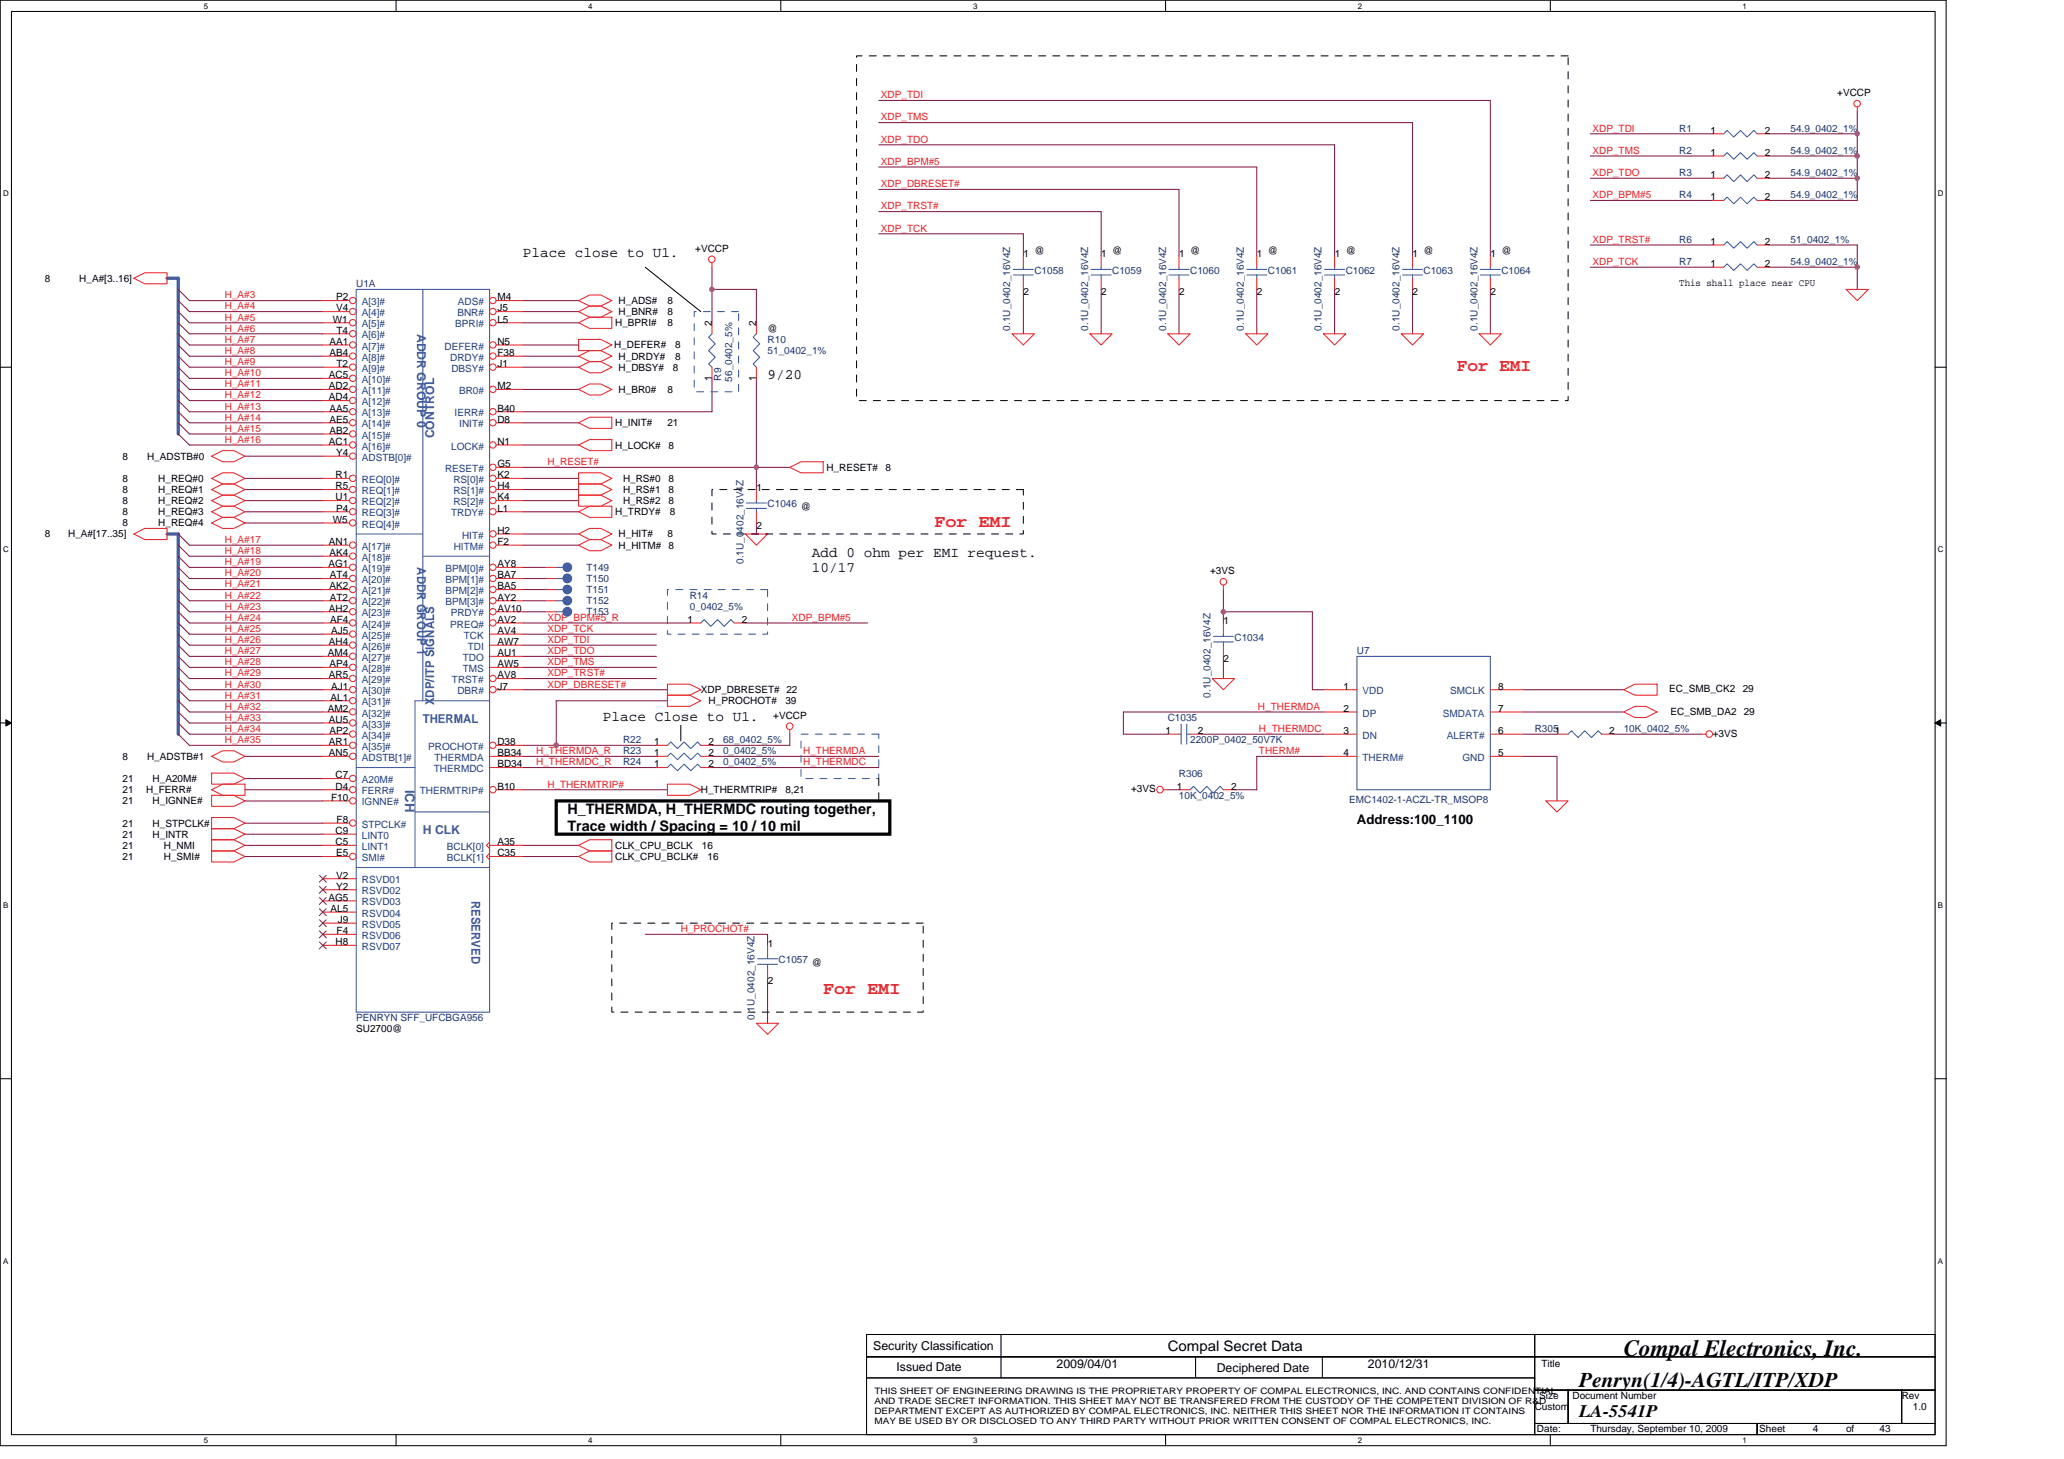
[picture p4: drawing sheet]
<svg xmlns="http://www.w3.org/2000/svg" width="297mm" height="210mm" viewBox="0 0 297 210" stroke-linecap="round" stroke-linejoin="round" font-family="sans-serif">
<defs><g id="words">
<text font-size="3.3" fill="#010202" x="233.7" y="195.1">Compal Electronics, Inc.</text>
<text font-size="3" fill="#010202" x="227.3" y="199.6">Penryn(1/4)-AGTL/ITP/XDP</text>
<g font-size="2.5" fill="#ed2024">
<text x="209.7" y="53.4">For EMI</text>
<text x="134.5" y="75.8">For EMI</text>
<text x="118.5" y="143">For EMI</text>
</g>
<text font-size="2.5" fill="#010202" x="227.3" y="204">LA-5541P</text>
<g font-size="2.1" fill="#010202">
<text x="75.3" y="36.9">Place close to U1.</text>
<text x="110.5" y="54.5">9/20</text>
<text x="116.9" y="80.1">Add 0 ohm per EMI request.</text>
<text x="116.9" y="82.4">10/17</text>
<text x="86.8" y="103.8">Place Close to U1.</text>
<text x="81.7" y="117.2">H_THERMDA, H_THERMDC routing together,</text>
<text x="81.7" y="119.7">Trace width / Spacing = 10 / 10 mil</text>
<text x="168.1" y="194.4">Compal Secret Data</text>
</g>
<text font-size="1.9" fill="#3953a4" x="58.3" y="113.7" transform="rotate(90 58.3 113.7)">ICH</text>
<text font-size="1.9" fill="#010202" x="195.3" y="118.6">Address:100_1100</text>
<g font-size="1.8" fill="#3953a4">
<text x="60" y="48" transform="rotate(90 60 48)">ADDR GROUP 0</text>
<text x="62.5" y="63.1" transform="rotate(-90 62.5 63.1)">CONTROL</text>
<text x="60" y="81.7" transform="rotate(90 60 81.7)">ADDR GROUP 1</text>
<text x="62.5" y="101.5" transform="rotate(-90 62.5 101.5)">XDP/ITP SIGNALS</text>
<text x="60.9" y="104.1">THERMAL</text>
<text x="60.9" y="120.1">H CLK</text>
<text x="67.9" y="129.7" transform="rotate(90 67.9 129.7)">RESERVED</text>
</g>
<g font-size="1.8" fill="#010202">
<text x="125.7" y="194.3">Security Classification</text>
<text x="129" y="197.3">Issued Date</text>
<text x="152.1" y="196.8">2009/04/01</text>
<text x="175.1" y="197.5">Deciphered Date</text>
<text x="196.9" y="196.8">2010/12/31</text>
</g>
<g font-size="1.4" fill="#ed2024">
<text x="126.8" y="14.1">XDP_TDI</text>
<text x="126.8" y="17.3">XDP_TMS</text>
<text x="126.8" y="20.5">XDP_TDO</text>
<text x="126.8" y="23.7">XDP_BPM#5</text>
<text x="229.2" y="18.9">XDP_TDI</text>
<text x="229.2" y="22.1">XDP_TMS</text>
<text x="126.8" y="26.9">XDP_DBRESET#</text>
<text x="229.2" y="25.3">XDP_TDO</text>
<text x="229.2" y="28.5">XDP_BPM#5</text>
<text x="126.8" y="30.1">XDP_TRST#</text>
<text x="126.8" y="33.3">XDP_TCK</text>
<text x="229.2" y="34.9">XDP_TRST#</text>
<text x="229.2" y="38.1">XDP_TCK</text>
<text x="32.4" y="42.9">H_A#3</text>
<text x="32.4" y="47.7">H_A#6</text>
<text x="32.4" y="46.1">H_A#5</text>
<text x="32.4" y="44.5">H_A#4</text>
<text x="32.4" y="49.3">H_A#7</text>
<text x="32.4" y="52.5">H_A#9</text>
<text x="32.4" y="50.9">H_A#8</text>
<text x="32.4" y="54.1">H_A#10</text>
<text x="32.4" y="58.9">H_A#13</text>
<text x="32.4" y="55.7">H_A#11</text>
<text x="32.4" y="57.3">H_A#12</text>
<text x="32.4" y="63.7">H_A#16</text>
<text x="32.4" y="62.1">H_A#15</text>
<text x="32.4" y="60.5">H_A#14</text>
<text x="78.8" y="66.9">H_RESET#</text>
<text x="32.4" y="79.7">H_A#18</text>
<text x="32.4" y="78.1">H_A#17</text>
<text x="32.4" y="82.9">H_A#20</text>
<text x="32.4" y="81.3">H_A#19</text>
<text x="32.4" y="84.5">H_A#21</text>
<text x="32.4" y="87.7">H_A#23</text>
<text x="32.4" y="89.3">H_A#24</text>
<text x="32.4" y="86.1">H_A#22</text>
<text x="78.8" y="89.3">XDP_BPM#5_R</text>
<text x="114" y="89.3">XDP_BPM#5</text>
<text x="32.4" y="94.1">H_A#27</text>
<text x="32.4" y="92.5">H_A#26</text>
<text x="32.4" y="90.9">H_A#25</text>
<text x="32.4" y="95.7">H_A#28</text>
<text x="78.8" y="90.9">XDP_TCK</text>
<text x="78.8" y="95.7">XDP_TMS</text>
<text x="78.8" y="94.1">XDP_TDO</text>
<text x="78.8" y="92.5">XDP_TDI</text>
<text x="32.4" y="99">H_A#30</text>
<text x="32.4" y="97.3">H_A#29</text>
<text x="32.4" y="100.5">H_A#31</text>
<text x="78.8" y="97.3">XDP_TRST#</text>
<text x="78.8" y="99">XDP_DBRESET#</text>
<text x="32.4" y="102.1">H_A#32</text>
<text x="32.4" y="105.3">H_A#34</text>
<text x="32.4" y="107">H_A#35</text>
<text x="32.4" y="103.7">H_A#33</text>
<text x="181" y="102.1">H_THERMDA</text>
<text x="181.2" y="105.3">H_THERMDC</text>
<text x="77.2" y="110.1">H_THERMDC_R</text>
<text x="77.2" y="108.5">H_THERMDA_R</text>
<text x="78.8" y="113.3">H_THERMTRIP#</text>
<text x="115.6" y="110.1">H_THERMDC</text>
<text x="115.6" y="108.5">H_THERMDA</text>
<text x="181.2" y="108.5">THERM#</text>
<text x="98" y="134.2">H_PROCHOT#</text>
</g>
<g font-size="1.4" fill="#010202">
<text x="264.4" y="13.8">+VCCP</text>
<text x="246.1" y="19.2">1</text>
<text x="246.1" y="22.4">1</text>
<text x="254" y="19.2">2</text>
<text x="254" y="22.4">2</text>
<text x="246.1" y="28.8">1</text>
<text x="246.1" y="25.6">1</text>
<text x="254" y="28.8">2</text>
<text x="254" y="25.6">2</text>
<text x="246.1" y="35.2">1</text>
<text x="254" y="35.2">2</text>
<text x="6.5" y="40.6">8</text>
<text x="11.4" y="40.6">H_A#[3..16]</text>
<text x="100.1" y="36.2">+VCCP</text>
<text x="147.3" y="37">1</text>
<text x="148.9" y="36.6">@</text>
<text x="158.5" y="37">1</text>
<text x="160.1" y="36.6">@</text>
<text x="169.7" y="37">1</text>
<text x="171.3" y="36.6">@</text>
<text x="180.9" y="37">1</text>
<text x="182.5" y="36.6">@</text>
<text x="192.1" y="37">1</text>
<text x="193.7" y="36.6">@</text>
<text x="203.3" y="37">1</text>
<text x="204.9" y="36.6">@</text>
<text x="214.5" y="37">1</text>
<text x="216.1" y="36.6">@</text>
<text x="241.7" y="41.2">This shall place near CPU</text>
<text x="246.1" y="38.4">1</text>
<text x="254" y="38.4">2</text>
<text x="47.9" y="46.4">W1</text>
<text x="48.4" y="43.2">P2</text>
<text x="48.4" y="44.8">V4</text>
<text x="71.6" y="43.2">M4</text>
<text x="71.6" y="46.4">L5</text>
<text x="71.6" y="44.8">J5</text>
<text x="88.5" y="46.9">H_BPRI#</text>
<text x="89" y="43.7">H_ADS#</text>
<text x="89" y="45.3">H_BNR#</text>
<text x="96" y="45.3">8</text>
<text x="96" y="43.7">8</text>
<text x="96.1" y="46.9">8</text>
<text x="102.4" y="46.9" transform="rotate(-90 102.4 46.9)">2</text>
<text x="108.8" y="46.9" transform="rotate(-90 108.8 46.9)">2</text>
<text x="110.5" y="47.7">@</text>
<text x="147.3" y="42.5">2</text>
<text x="158.5" y="42.5">2</text>
<text x="169.7" y="42.5">2</text>
<text x="180.9" y="42.5">2</text>
<text x="192.1" y="42.5">2</text>
<text x="203.3" y="42.5">2</text>
<text x="214.5" y="42.5">2</text>
<text x="47.4" y="49.6">AA1</text>
<text x="47.4" y="51.2">AB4</text>
<text x="48.4" y="48">T4</text>
<text x="48.4" y="52.8">T2</text>
<text x="71.6" y="51.2">F38</text>
<text x="71.6" y="49.6">N5</text>
<text x="71.6" y="52.8">J1</text>
<text x="88.4" y="50.1">H_DEFER#</text>
<text x="89" y="51.7">H_DRDY#</text>
<text x="89" y="53.3">H_DBSY#</text>
<text x="96.9" y="53.3">8</text>
<text x="97.2" y="51.7">8</text>
<text x="97.2" y="50.1">8</text>
<text x="47.3" y="54.4">AC5</text>
<text x="47.3" y="56">AD2</text>
<text x="47.3" y="57.6">AD4</text>
<text x="47.4" y="59.2">AA5</text>
<text x="71.6" y="59.2">B40</text>
<text x="71.6" y="56">M2</text>
<text x="89" y="56.6">H_BR0#</text>
<text x="96" y="56.6">8</text>
<text x="102.4" y="54.8" transform="rotate(-90 102.4 54.8)">1</text>
<text x="108.8" y="54.8" transform="rotate(-90 108.8 54.8)">1</text>
<text x="47.3" y="64">AC1</text>
<text x="47.4" y="60.8">AE5</text>
<text x="47.4" y="62.4">AB2</text>
<text x="48.4" y="65.6">Y4</text>
<text x="71.6" y="60.8">D8</text>
<text x="71.6" y="64">N1</text>
<text x="88.5" y="61.3">H_INIT#</text>
<text x="88.5" y="64.6">H_LOCK#</text>
<text x="96.1" y="61.3">21</text>
<text x="96.2" y="64.6">8</text>
<text x="17.6" y="69.3">8</text>
<text x="17.6" y="70.9">8</text>
<text x="17.6" y="66.1">8</text>
<text x="21.2" y="66.1">H_ADSTB#0</text>
<text x="22.8" y="69.3">H_REQ#0</text>
<text x="22.8" y="70.9">H_REQ#1</text>
<text x="48.3" y="68.8">R1</text>
<text x="48.3" y="70.4">R5</text>
<text x="71.6" y="67.2">G5</text>
<text x="71.6" y="68.8">K2</text>
<text x="71.6" y="70.4">H4</text>
<text x="89.7" y="69.3">H_RS#0</text>
<text x="89.7" y="70.9">H_RS#1</text>
<text x="96.2" y="69.3">8</text>
<text x="96.2" y="70.9">8</text>
<text x="108.9" y="70.6">1</text>
<text x="118.9" y="67.8">H_RESET#</text>
<text x="127.4" y="67.8">8</text>
<text x="6.5" y="77.3">8</text>
<text x="9.8" y="77.3">H_A#[17..35]</text>
<text x="17.6" y="72.6">8</text>
<text x="17.6" y="75.8">8</text>
<text x="17.6" y="74.1">8</text>
<text x="22.8" y="72.6">H_REQ#2</text>
<text x="22.8" y="75.8">H_REQ#4</text>
<text x="22.8" y="74.1">H_REQ#3</text>
<text x="47.9" y="75.2">W5</text>
<text x="48.3" y="72">U1</text>
<text x="48.4" y="73.6">P4</text>
<text x="71.6" y="72">K4</text>
<text x="71.6" y="76.8">H2</text>
<text x="71.6" y="73.6">L1</text>
<text x="88.5" y="74.1">H_TRDY#</text>
<text x="89" y="77.3">H_HIT#</text>
<text x="89.7" y="72.6">H_RS#2</text>
<text x="96.1" y="77.3">8</text>
<text x="96.2" y="72.6">8</text>
<text x="96.4" y="74.1">8</text>
<text x="108.9" y="76.1">2</text>
<text x="47.3" y="81.6">AG1</text>
<text x="47.3" y="78.4">AN1</text>
<text x="47.4" y="80">AK4</text>
<text x="47.5" y="83.2">AT4</text>
<text x="71.6" y="78.4">F2</text>
<text x="71.6" y="81.6">AY8</text>
<text x="71.6" y="83.2">BA7</text>
<text x="89" y="78.9">H_HITM#</text>
<text x="96.2" y="78.9">8</text>
<text x="174.2" y="82.6">+3VS</text>
<text x="47.3" y="88">AH2</text>
<text x="47.4" y="84.8">AK2</text>
<text x="47.5" y="86.4">AT2</text>
<text x="47.5" y="89.6">AF4</text>
<text x="71.6" y="89.6">AV2</text>
<text x="71.6" y="88">AV10</text>
<text x="71.6" y="84.8">BA5</text>
<text x="71.6" y="86.4">AY2</text>
<text x="98.9" y="89.6">1</text>
<text x="106.8" y="89.6">2</text>
<text x="176.1" y="89.8">1</text>
<text x="47.2" y="94.4">AM4</text>
<text x="47.3" y="92.8">AH4</text>
<text x="47.7" y="91.2">AJ5</text>
<text x="71.6" y="91.2">AV4</text>
<text x="71.6" y="92.8">AW7</text>
<text x="71.6" y="94.4">AU1</text>
<text x="176.1" y="95.3">2</text>
<text x="47.3" y="97.6">AR5</text>
<text x="47.4" y="96">AP4</text>
<text x="47.6" y="100.8">AL1</text>
<text x="47.7" y="99.2">AJ1</text>
<text x="71.6" y="97.6">AV8</text>
<text x="71.6" y="99.2">J7</text>
<text x="71.6" y="96">AW5</text>
<text x="100.9" y="99.8">XDP_DBRESET# 22</text>
<text x="102" y="101.3">H_PROCHOT#</text>
<text x="113" y="101.3">39</text>
<text x="193.4" y="99.2">1</text>
<text x="215.6" y="99.2">8</text>
<text x="240.2" y="99.6">EC_SMB_CK2</text>
<text x="250.8" y="99.6">29</text>
<text x="47.2" y="102.4">AM2</text>
<text x="47.3" y="104">AU5</text>
<text x="47.3" y="107.2">AR1</text>
<text x="47.4" y="105.6">AP2</text>
<text x="71.6" y="107.2">D38</text>
<text x="94.1" y="107.2">1</text>
<text x="102" y="107.2">2</text>
<text x="111.3" y="103.4">+VCCP</text>
<text x="167.7" y="105.6">1</text>
<text x="172.4" y="105.6">2</text>
<text x="193.4" y="105.6">3</text>
<text x="193.4" y="102.4">2</text>
<text x="215.6" y="102.4">7</text>
<text x="215.6" y="105.6">6</text>
<text x="231.6" y="105.6">2</text>
<text x="240.4" y="103">EC_SMB_DA2</text>
<text x="246.5" y="106">+3VS</text>
<text x="250.9" y="103">29</text>
<text x="17.6" y="109.3">8</text>
<text x="17.6" y="112.6">21</text>
<text x="21.2" y="109.3">H_ADSTB#1</text>
<text x="22" y="112.6">H_A20M#</text>
<text x="47.3" y="108.8">AN5</text>
<text x="48.3" y="112">C7</text>
<text x="48.3" y="113.6">D4</text>
<text x="71.6" y="110.4">BD34</text>
<text x="71.6" y="113.6">B10</text>
<text x="71.6" y="108.8">BB34</text>
<text x="94.1" y="108.8">1</text>
<text x="94.1" y="110.4">1</text>
<text x="102" y="108.8">2</text>
<text x="102" y="110.4">2</text>
<text x="169.4" y="113.6">1</text>
<text x="177.2" y="113.6">2</text>
<text x="193.4" y="108.8">4</text>
<text x="215.6" y="108.8">5</text>
<text x="17.6" y="114.1">21</text>
<text x="17.6" y="115.8">21</text>
<text x="17.6" y="119">21</text>
<text x="21" y="114.1">H_FERR#</text>
<text x="22" y="115.8">H_IGNNE#</text>
<text x="22" y="119">H_STPCLK#</text>
<text x="47.6" y="115.2">F10</text>
<text x="48.4" y="118.4">F8</text>
<text x="100.9" y="114.1">H_THERMTRIP#</text>
<text x="113" y="114.1">8,21</text>
<text x="162.8" y="114">+3VS</text>
<text x="17.6" y="122.1">21</text>
<text x="17.6" y="123.8">21</text>
<text x="17.6" y="120.6">21</text>
<text x="22" y="120.6">H_INTR</text>
<text x="23.6" y="122.1">H_NMI</text>
<text x="23.6" y="123.8">H_SMI#</text>
<text x="48.3" y="120">C9</text>
<text x="48.3" y="121.6">C5</text>
<text x="48.4" y="123.2">E5</text>
<text x="71.6" y="121.6">A35</text>
<text x="71.6" y="123.2">C35</text>
<text x="88.5" y="122.1">CLK_CPU_BCLK</text>
<text x="88.5" y="123.8">CLK_CPU_BCLK#</text>
<text x="101" y="122.1">16</text>
<text x="101.8" y="123.8">16</text>
<text x="47.3" y="129.6">AG5</text>
<text x="47.6" y="131.3">AL5</text>
<text x="48.4" y="126.4">V2</text>
<text x="48.4" y="128">Y2</text>
<text x="48.3" y="136">H8</text>
<text x="48.4" y="134.4">F4</text>
<text x="48.6" y="132.8">J9</text>
<text x="110.5" y="136.2">1</text>
<text x="110.5" y="141.7">2</text>
<text x="51.3" y="148.6">SU2700@</text>
<text x="221.8" y="196.7">Title</text>
<text x="220.9" y="203">Custom</text>
<text x="221.5" y="201.4">Size</text>
<text x="226.3" y="201.4">Document Number</text>
<text x="273.7" y="201.4">Rev</text>
<text x="275.3" y="203">1.0</text>
<text x="221.2" y="206.2">Date:</text>
<text x="228.9" y="206.2">Thursday, September 10, 2009</text>
<text x="253.2" y="206.2">Sheet</text>
<text x="260.9" y="206.2">4</text>
<text x="265.7" y="206.2">of</text>
<text x="270.5" y="206.2">43</text>
</g>
<g font-size="1.4" fill="#282973">
<text x="241.7" y="18.9">R1</text>
<text x="241.7" y="22.1">R2</text>
<text x="257.7" y="18.9">54.9_0402_1%</text>
<text x="257.7" y="22.1">54.9_0402_1%</text>
<text x="241.7" y="28.6">R4</text>
<text x="241.7" y="25.3">R3</text>
<text x="257.7" y="28.6">54.9_0402_1%</text>
<text x="257.7" y="25.3">54.9_0402_1%</text>
<text x="241.7" y="34.9">R6</text>
<text x="257.7" y="34.9">51_0402_1%</text>
<text x="51.3" y="41.3">U1A</text>
<text x="148.9" y="39.4">C1058</text>
<text x="160.1" y="39.4">C1059</text>
<text x="171.3" y="39.4">C1060</text>
<text x="182.5" y="39.4">C1061</text>
<text x="193.7" y="39.4">C1062</text>
<text x="204.9" y="39.4">C1063</text>
<text x="216.1" y="39.4">C1064</text>
<text x="241.7" y="38.1">R7</text>
<text x="257.7" y="38.1">54.9_0402_1%</text>
<text x="145.4" y="47.6" transform="rotate(-90 145.4 47.6)">0.1U_0402_16V4Z</text>
<text x="156.6" y="47.6" transform="rotate(-90 156.6 47.6)">0.1U_0402_16V4Z</text>
<text x="167.8" y="47.6" transform="rotate(-90 167.8 47.6)">0.1U_0402_16V4Z</text>
<text x="179" y="47.6" transform="rotate(-90 179 47.6)">0.1U_0402_16V4Z</text>
<text x="190.2" y="47.6" transform="rotate(-90 190.2 47.6)">0.1U_0402_16V4Z</text>
<text x="201.4" y="47.6" transform="rotate(-90 201.4 47.6)">0.1U_0402_16V4Z</text>
<text x="212.6" y="47.6" transform="rotate(-90 212.6 47.6)">0.1U_0402_16V4Z</text>
<text x="110.5" y="49.3">R10</text>
<text x="110.5" y="50.9">51_0402_1%</text>
<text x="103.8" y="54.8" transform="rotate(-90 103.8 54.8)">R9</text>
<text x="105.4" y="54.9" transform="rotate(-90 105.4 54.9)">56_0402_5%</text>
<text x="110.5" y="73">C1046 @</text>
<text x="84.4" y="82.1">T149</text>
<text x="84.4" y="83.8">T150</text>
<text x="107" y="81.2" transform="rotate(-90 107 81.2)">0.1U_0402_16V4Z</text>
<text x="84.4" y="85.3">T151</text>
<text x="84.4" y="88.6">T153</text>
<text x="84.4" y="86.9">T152</text>
<text x="99.3" y="86.1">R14</text>
<text x="99.3" y="87.8">0_0402_5%</text>
<text x="177.7" y="92.2">C1034</text>
<text x="195.3" y="94.1">U7</text>
<text x="174.2" y="100.4" transform="rotate(-90 174.2 100.4)">0.1U_0402_16V4Z</text>
<text x="89.7" y="107">R22</text>
<text x="104.1" y="107">68_0402_5%</text>
<text x="168.1" y="103.8">C1035</text>
<text x="171.3" y="107">2200P_0402_50V7K</text>
<text x="220.9" y="105.3">R3051</text>
<text x="233.7" y="105.3">10K_0402_5%</text>
<text x="89.7" y="108.6">R23</text>
<text x="89.7" y="110.1">R24</text>
<text x="104.1" y="108.6">0_0402_5%</text>
<text x="104.1" y="110.1">0_0402_5%</text>
<text x="169.7" y="111.8">R306</text>
<text x="169.7" y="115">10K_0402_5%</text>
<text x="194.2" y="115.6">EMC1402-1-ACZL-TR_MSOP8</text>
<text x="112.1" y="138.6">C1057 @</text>
<text x="51.3" y="147">PENRYN SFF_UFCBGA956</text>
<text x="108.6" y="146.8" transform="rotate(-90 108.6 146.8)">0.1U_0402_16V4Z</text>
</g>
<g font-size="1.4" fill="#1d437e">
<text x="52.1" y="43.9">A[3]#</text>
<text x="52.1" y="45.5">A[4]#</text>
<text x="52.1" y="47.1">A[5]#</text>
<text x="65.5" y="47.1">BPRI#</text>
<text x="65.8" y="45.5">BNR#</text>
<text x="65.9" y="43.9">ADS#</text>
<text x="52.1" y="48.7">A[6]#</text>
<text x="52.1" y="50.3">A[7]#</text>
<text x="52.1" y="51.9">A[8]#</text>
<text x="52.1" y="53.5">A[9]#</text>
<text x="64" y="50.3">DEFER#</text>
<text x="64.8" y="51.9">DRDY#</text>
<text x="65" y="53.5">DBSY#</text>
<text x="52.1" y="55.1">A[10]#</text>
<text x="52.1" y="56.7">A[11]#</text>
<text x="52.1" y="58.3">A[12]#</text>
<text x="52.1" y="59.9">A[13]#</text>
<text x="65.4" y="59.9">IERR#</text>
<text x="66.1" y="56.7">BR0#</text>
<text x="52.1" y="61.5">A[14]#</text>
<text x="52.1" y="63.1">A[15]#</text>
<text x="52.1" y="64.7">A[16]#</text>
<text x="64.9" y="64.7">LOCK#</text>
<text x="66.1" y="61.5">INIT#</text>
<text x="52.1" y="66.3">ADSTB[0]#</text>
<text x="52.1" y="69.5">REQ[0]#</text>
<text x="52.1" y="71.1">REQ[1]#</text>
<text x="64" y="67.9">RESET#</text>
<text x="65.3" y="69.5">RS[0]#</text>
<text x="65.3" y="71.1">RS[1]#</text>
<text x="52.1" y="72.7">REQ[2]#</text>
<text x="52.1" y="74.3">REQ[3]#</text>
<text x="52.1" y="75.9">REQ[4]#</text>
<text x="64.9" y="74.3">TRDY#</text>
<text x="65.3" y="72.7">RS[2]#</text>
<text x="66.5" y="77.5">HIT#</text>
<text x="52.1" y="79.1">A[17]#</text>
<text x="52.1" y="80.7">A[18]#</text>
<text x="52.1" y="82.3">A[19]#</text>
<text x="52.1" y="83.9">A[20]#</text>
<text x="64.1" y="82.3">BPM[0]#</text>
<text x="64.1" y="83.9">BPM[1]#</text>
<text x="65.3" y="79.1">HITM#</text>
<text x="52.1" y="85.5">A[21]#</text>
<text x="52.1" y="87.1">A[22]#</text>
<text x="52.1" y="88.7">A[23]#</text>
<text x="64.1" y="85.5">BPM[2]#</text>
<text x="64.1" y="87.1">BPM[3]#</text>
<text x="64.9" y="88.7">PRDY#</text>
<text x="52.1" y="90.3">A[24]#</text>
<text x="52.1" y="91.9">A[25]#</text>
<text x="52.1" y="93.5">A[26]#</text>
<text x="52.1" y="95.1">A[27]#</text>
<text x="64.8" y="90.3">PREQ#</text>
<text x="66.6" y="95.1">TDO</text>
<text x="66.8" y="91.9">TCK</text>
<text x="67.3" y="93.5">TDI</text>
<text x="52.1" y="96.7">A[28]#</text>
<text x="52.1" y="98.3">A[29]#</text>
<text x="52.1" y="99.9">A[30]#</text>
<text x="52.1" y="101.5">A[31]#</text>
<text x="65" y="98.3">TRST#</text>
<text x="65.8" y="99.9">DBR#</text>
<text x="66.6" y="96.7">TMS</text>
<text x="196.1" y="99.9">VDD</text>
<text x="208.7" y="99.9">SMCLK</text>
<text x="52.1" y="103.1">A[32]#</text>
<text x="52.1" y="104.7">A[33]#</text>
<text x="52.1" y="106.3">A[34]#</text>
<text x="52.1" y="107.9">A[35]#</text>
<text x="61.6" y="107.9">PROCHOT#</text>
<text x="196.1" y="106.3">DN</text>
<text x="196.1" y="103.1">DP</text>
<text x="207.7" y="103.1">SMDATA</text>
<text x="208.2" y="106.3">ALERT#</text>
<text x="52.1" y="112.7">A20M#</text>
<text x="52.1" y="109.5">ADSTB[1]#</text>
<text x="62.4" y="111.1">THERMDC</text>
<text x="62.5" y="109.5">THERMDA</text>
<text x="196.1" y="109.5">THERM#</text>
<text x="210.5" y="109.5">GND</text>
<text x="52.1" y="114.3">FERR#</text>
<text x="52.1" y="115.9">IGNNE#</text>
<text x="52.1" y="119.1">STPCLK#</text>
<text x="60.4" y="114.3">THERMTRIP#</text>
<text x="52.1" y="120.7">LINT0</text>
<text x="52.1" y="122.3">LINT1</text>
<text x="52.1" y="123.9">SMI#</text>
<text x="64.3" y="122.3">BCLK[0]</text>
<text x="64.3" y="123.9">BCLK[1]</text>
<text x="52.1" y="127.1">RSVD01</text>
<text x="52.1" y="128.7">RSVD02</text>
<text x="52.1" y="130.3">RSVD03</text>
<text x="52.1" y="131.9">RSVD04</text>
<text x="52.1" y="133.5">RSVD05</text>
<text x="52.1" y="135.1">RSVD06</text>
<text x="52.1" y="136.7">RSVD07</text>
</g>
<g font-size="1.3" fill="#010202">
<text x="125.8" y="200.6">THIS SHEET OF ENGINEERING DRAWING IS THE PROPRIETARY PROPERTY OF COMPAL ELECTRONICS, INC. AND CONTAINS CONFIDENTIAL</text>
<text x="125.8" y="202">AND TRADE SECRET INFORMATION. THIS SHEET MAY NOT BE TRANSFERED FROM THE CUSTODY OF THE COMPETENT DIVISION OF R&amp;D</text>
<text x="125.8" y="203.5">DEPARTMENT EXCEPT AS AUTHORIZED BY COMPAL ELECTRONICS, INC. NEITHER THIS SHEET NOR THE INFORMATION IT CONTAINS</text>
<text x="125.8" y="205">MAY BE USED BY OR DISCLOSED TO ANY THIRD PARTY WITHOUT PRIOR WRITTEN CONSENT OF COMPAL ELECTRONICS, INC.</text>
</g>
<g font-size="1.1" fill="#010202">
<text x="29.3" y="1.2">5</text>
<text x="84.7" y="1.2">4</text>
<text x="140" y="1.2">3</text>
<text x="195.4" y="1.2">2</text>
<text x="250.8" y="1.2">1</text>
<text x=".4" y="28.3">D</text>
<text x="278.9" y="28.3">D</text>
<text x=".4" y="79.5">C</text>
<text x="278.9" y="79.5">C</text>
<text x=".4" y="130.7">B</text>
<text x="278.9" y="130.7">B</text>
<text x=".4" y="181.9">A</text>
<text x="278.9" y="181.9">A</text>
<text x="29.3" y="207.7">5</text>
<text x="84.7" y="207.7">4</text>
<text x="140" y="207.7">3</text>
<text x="195.4" y="207.7">2</text>
<text x="250.8" y="207.7">1</text>
</g>
</g></defs>
<path d="M0 0h280.1v208.1h-280.1zM1.6 1.6h276.9v204.9h-276.9z" fill="none" stroke="#010202" stroke-width=".15"/>
<g fill="#fff">
<path d="M29.3 .2h.6v1.3h-.6z"/>
<path d="M29.3 206.6h.6v1.3h-.6z"/>
</g>
<path d="M57 0v1.6M57 206.5v1.6" fill="none" stroke="#010202" stroke-width=".15"/>
<g fill="#fff">
<path d="M84.7 .2h.6v1.3h-.6z"/>
<path d="M84.7 206.6h.6v1.3h-.6z"/>
</g>
<path d="M112.4 0v1.6M112.4 206.5v1.6" fill="none" stroke="#010202" stroke-width=".15"/>
<g fill="#fff">
<path d="M140 .2h.6v1.3h-.6z"/>
<path d="M140 206.6h.6v1.3h-.6z"/>
</g>
<path d="M167.7 0v1.6M167.7 206.5v1.6" fill="none" stroke="#010202" stroke-width=".15"/>
<g fill="#fff">
<path d="M195.4 .2h.6v1.3h-.6z"/>
<path d="M195.4 206.6h.6v1.3h-.6z"/>
</g>
<path d="M223.1 0v1.6M223.1 206.5v1.6" fill="none" stroke="#010202" stroke-width=".15"/>
<g fill="#fff">
<path d="M250.8 .2h.6v1.3h-.6z"/>
<path d="M250.8 206.6h.6v1.3h-.6z"/>
<path d="M.4 27.2h.8v1.3h-.8z"/>
<path d="M278.9 27.2h.8v1.3h-.8z"/>
<path d="M.4 78.4h.8v1.3h-.8z"/>
<path d="M278.9 78.4h.8v1.3h-.8z"/>
</g>
<path d="M0 52.8h1.6M278.5 52.8h1.6" fill="none" stroke="#010202" stroke-width=".15"/>
<g fill="#fff">
<path d="M.4 129.6h.8v1.3h-.8z"/>
<path d="M278.9 129.6h.7v1.3h-.7z"/>
</g>
<path d="M0 104.1h1.6M278.5 104.1h1.6" fill="none" stroke="#010202" stroke-width=".15"/>
<path d="M.8 103.6l.8 .5-.8 .4z" fill="#010202"/>
<path d="M.8 103.6l.8 .5-.8 .4z" fill="none" stroke="#010202" stroke-width=".14"/>
<path d="M278.5 104.1l.8-.5v.9z" fill="#010202"/>
<path d="M278.5 104.1l.8-.5v.9z" fill="none" stroke="#010202" stroke-width=".14"/>
<g fill="#fff">
<path d="M.4 180.8h.8v1.3h-.8z"/>
<path d="M278.9 180.8h.7v1.3h-.7z"/>
</g>
<path d="M0 155.3h1.6M278.5 155.3h1.6" fill="none" stroke="#010202" stroke-width=".15"/>
<g fill="none" stroke="#7f1542" stroke-width=".15">
<path d="M228.9 19.3h17.6M228.9 22.5h17.6M254.5 22.5h12.8M27.3 43.3h19.2M27.3 46.5h19.2M27.3 44.8h19.2M27.3 54.5h19.2M27.3 59.3h19.2M27.3 56h19.2M27.3 49.7h19.2M27.3 52.8h19.2M27.3 48h19.2"/>
<path d="M27.3 51.3h19.2M27.3 57.7h19.2M75.3 43.3h8M75.3 46.5h8M75.3 44.8h8M27.3 78.5h19.2M27.3 64h19.2M27.3 62.5h19.2M27.3 60.9h19.2M35.3 72h11.2M35.3 70.5h11.2M35.3 65.7h11.2"/>
<path d="M35.3 68.9h11.2M35.3 75.3h11.2M27.3 80h19.2M27.3 99.3h19.2M27.3 94.5h19.2M27.3 92.9h19.2M27.3 84.9h19.2M27.3 83.3h19.2M27.3 91.3h19.2M27.3 96.1h19.2M27.3 97.7h19.2M27.3 81.7h19.2"/>
<path d="M27.3 88h19.2M27.3 89.7h19.2M27.3 86.5h19.2M27.3 107.3h19.2M27.3 102.5h19.2M27.3 105.7h19.2M27.3 104.1h19.2M27.3 100.9h19.2M35.3 113.7h11.2M35.3 108.9h11.2M35.3 118.5h11.2M35.3 115.3h11.2"/>
<path d="M35.3 112.1h11.2M75.3 113.7h20.8M75.3 110.5h19.2M102.5 110.5h24M102.5 108.9h24M102.5 107.3h11.2M35.3 121.7h11.2M35.3 123.3h11.2M35.3 120.1h11.2M75.3 121.7h8M75.3 123.3h8"/>
</g>
<path d="M24 40h1.7M24 76.9h1.7" fill="none" stroke="#3953a4" stroke-width=".47"/>
<circle cx="267.3" cy="22.4" r=".31" fill="#b9529f"/>
<circle cx="267.3" cy="22.4" r=".31" fill="none" stroke="#b9529f" stroke-width=".15"/>
<g fill="none" stroke="#7f1542" stroke-width=".15">
<path d="M228.9 35.3h17.6M228.9 28.8h17.6M228.9 25.7h17.6M228.9 38.5h17.6M254.5 25.7h12.8M267.3 38.5v3.2M75.3 49.7h8M75.3 52.8h8M75.3 51.3h8M75.3 56h8M102.5 54.5v4.8h-27.2M75.3 60.9h8"/>
<path d="M75.3 64h8M108.9 67.3h4.8"/>
</g>
<circle cx="108.8" cy="67.2" r=".32" fill="#b9529f"/>
<circle cx="108.8" cy="67.2" r=".32" fill="none" stroke="#b9529f" stroke-width=".15"/>
<g fill="none" stroke="#7f1542" stroke-width=".15">
<path d="M267.3 35.3v3.2h-12.8M35.3 73.7h11.2M75.3 73.7h8M75.3 70.5h8M75.3 72h8M75.3 68.9h8M75.3 78.5h8M75.3 76.9h8M75.3 89.7h24M75.3 99.3h20.8M75.3 97.7h19.2M75.3 91.3h19.2"/>
<path d="M75.3 96.1h19.2M75.3 94.5h19.2M75.3 92.9h19.2M75.3 108.9h19.2"/>
</g>
<circle cx="267.3" cy="38.4" r=".31" fill="#b9529f"/>
<circle cx="267.3" cy="38.4" r=".31" fill="none" stroke="#b9529f" stroke-width=".15"/>
<path d="M254.5 35.3h12.8M96.1 100.9h-16.1v6.4" fill="none" stroke="#7f1542" stroke-width=".15"/>
<circle cx="80" cy="107.2" r=".32" fill="#b9529f"/>
<circle cx="80" cy="107.2" r=".32" fill="none" stroke="#b9529f" stroke-width=".15"/>
<path d="M102.5 41.7h6.4M75.3 107.3h19.2" fill="none" stroke="#7f1542" stroke-width=".15"/>
<circle cx="102.5" cy="41.6" r=".31" fill="#b9529f"/>
<circle cx="102.5" cy="41.6" r=".31" fill="none" stroke="#b9529f" stroke-width=".15"/>
<path d="M108.9 54.5v12.8h-33.6M107.3 89.7h17.6M188.9 88h-12.8v1.7M219.3 99.3h14.4M168.1 113.7h1.6M172.9 105.7h17.6M190.5 102.5h-28.8v3.2h6.4M190.5 108.9h-9.6v4.8h-3.2M219.3 102.5h14.4M219.3 108.9h4.8v6.4" fill="none" stroke="#7f1542" stroke-width=".15"/>
<circle cx="176.1" cy="88" r=".32" fill="#b9529f"/>
<circle cx="176.1" cy="88" r=".32" fill="none" stroke="#b9529f" stroke-width=".15"/>
<path d="M254.5 19.3h12.8M267.3 16v9.7M102.5 38.5v8M254.5 28.8h12.8M108.9 41.7v4.8M176.1 84.9v3.1M176.1 94.5v3.2M188.9 88v11.3h1.6M113.7 105.7v1.6M219.3 105.7h4.8M232.1 105.7h12.8" fill="none" stroke="#7f1542" stroke-width=".15"/>
<circle cx="267.3" cy="19.2" r=".32" fill="#b9529f"/>
<circle cx="267.3" cy="19.2" r=".32" fill="none" stroke="#b9529f" stroke-width=".15"/>
<path d="M267.3 25.7v3.1" fill="none" stroke="#7f1542" stroke-width=".15"/>
<circle cx="267.3" cy="25.6" r=".31" fill="#b9529f"/>
<circle cx="267.3" cy="25.6" r=".31" fill="none" stroke="#b9529f" stroke-width=".15"/>
<path d="M25.7 40v22.5M25.7 76.9v28.8" fill="none" stroke="#3953a4" stroke-width=".47"/>
<g fill="none" stroke="#7f1542" stroke-width=".15">
<path d="M126.5 17.6h76.8v19.2M126.5 14.5h88v22.3M126.5 20.8h65.6v16M126.5 30.5h32v6.3M126.5 24h54.4v12.8M126.5 33.7h20.8v3.1M126.5 27.3h43.2v9.5M25.7 54.5l1.6 1.5M25.7 41.7l1.6 1.6M25.7 59.3l1.6 1.6M25.7 51.3l1.6 1.5M25.7 48l1.6 1.7"/>
<path d="M25.7 56l1.6 1.7M25.7 49.7l1.6 1.6M25.7 44.8l1.6 1.7M25.7 43.3l1.6 1.5M25.7 46.5l1.6 1.5M25.7 57.7l1.6 1.6M25.7 52.8l1.6 1.7M147.3 41.7v6.3M158.5 41.7v6.3M169.7 41.7v6.3M180.9 41.7v6.3M192.1 41.7v6.3"/>
<path d="M203.3 41.7v6.3M214.5 41.7v6.3M25.7 78.5l1.6 1.5M25.7 62.5l1.6 1.5M25.7 60.9l1.6 1.6M25.7 76.9l1.6 1.6M108.9 67.3v3.2M108.9 75.3v1.6M25.7 99.3l1.6 1.6M25.7 96.1l1.6 1.6M25.7 86.5l1.6 1.5M25.7 97.7l1.6 1.6"/>
<path d="M25.7 91.3l1.6 1.6M25.7 92.9l1.6 1.6M25.7 84.9l1.6 1.6M25.7 80l1.6 1.7M25.7 89.7l1.6 1.6M25.7 94.5l1.6 1.6M25.7 83.3l1.6 1.6M25.7 88l1.6 1.7M25.7 81.7l1.6 1.6M75.3 81.7h3.2M75.3 83.3h3.2M75.3 84.9h3.2"/>
<path d="M75.3 86.5h3.2M75.3 88h3.2M25.7 104.1l1.6 1.6M25.7 100.9l1.6 1.6M25.7 102.5l1.6 1.6M25.7 105.7l1.6 1.6M92.9 134.5h17.6v1.6M110.5 140.9v6.4"/>
</g>
<g fill="none" stroke="#ed2024" stroke-width=".15">
<path d="M267.3 15.4v.6M102.5 37.8v.7M19.3 40l1.5-.7h3.2v1.5h-3.2zM83.3 43.3l1.6-.8h1.6l1.6 .8-1.6 .7h-1.6zM83.3 44.8l1.6-.8h1.6l1.6 .8-1.6 .9h-1.6zM83.3 46.5l1.6-.8h3.2v1.6h-3.2zM83.3 48.8h3.2l1.6 .9-1.6 .8h-3.2zM83.3 51.3l1.6-.8h1.6l1.6 .8-1.6 .7h-1.6zM83.3 52.8l1.6-.8h1.6l1.6 .8-1.6 .9h-1.6zM83.3 56l1.6-.7h1.6l1.6 .7-1.6 .9h-1.6zM145.7 48h3.2l-1.6 1.7zM156.9 48h3.2l-1.6 1.7z"/>
<path d="M168.1 48h3.2l-1.6 1.7zM179.3 48h3.2l-1.6 1.7zM190.5 48h3.2l-1.6 1.7zM201.7 48h3.2l-1.6 1.7zM212.9 48h3.2l-1.6 1.7zM265.7 41.7h3.2l-1.6 1.6zM19.3 76.9l1.5-.9h3.2v1.7h-3.2zM30.5 65.7l1.5-.8h1.7l1.6 .8-1.6 .8h-1.7zM30.5 68.9l1.5-.9h1.7l1.6 .9-1.6 .8h-1.7zM30.5 70.5l1.5-.8h1.7l1.6 .8-1.6 .8h-1.7zM30.5 72l1.5-.7h1.7l1.6 .7-1.6 .9h-1.7zM30.5 75.3l1.5-.8h1.7l1.6 .8-1.6 .7h-1.7z"/>
<path d="M30.5 73.7l1.5-.8h1.7l1.6 .8-1.6 .8h-1.7zM83.3 60.9l1.6-.9h3.2v1.7h-3.2zM83.3 64l1.6-.7h3.2v1.6h-3.2zM83.3 68h3.2l1.6 .9-1.6 .8h-3.2zM83.3 69.7h3.2l1.6 .8-1.6 .8h-3.2zM83.3 71.3h3.2l1.6 .7-1.6 .9h-3.2zM83.3 73.7l1.6-.8h3.2v1.6h-3.2zM83.3 76.9l1.6-.9h1.6l1.6 .9-1.6 .8h-1.6zM83.3 78.5l1.6-.8h1.6l1.6 .8-1.6 .8h-1.6zM107.3 76.9h3.2l-1.6 1.6zM113.7 67.3l1.6-.8h3.2v1.5h-3.2zM96.1 98.5h3.2l1.6 .8-1.6 .8h-3.2z"/>
<path d="M174.5 97.7h3.2l-1.6 1.6zM176.1 84.2v.7M190.5 99.3h4.8M214.5 99.3h4.8M233.7 99.3l1.6-.8h3.2v1.6h-3.2zM30.5 108.9l1.5-.8h1.7l1.6 .8-1.6 .8h-1.7zM30.5 111.3h3.2l1.6 .8-1.6 .8h-3.2zM30.5 113.7l1.5-.8h3.3v1.6h-3.3zM30.5 114.5h3.2l1.6 .8-1.6 .8h-3.2zM30.5 117.7h3.2l1.6 .8-1.6 .8h-3.2zM30.5 119.3h3.2l1.6 .8-1.6 .8h-3.2zM94.5 108.9h1.6"/>
<path d="M96.1 112.9h3.2l1.6 .8-1.6 .8h-3.2zM96.1 100.1h3.2l1.6 .8-1.6 .8h-3.2zM100.9 108.9h1.6M113.7 105v.7M167.4 113.7h.7M190.5 105.7h4.8M190.5 108.9h4.8M190.5 102.5h4.8M214.5 105.7h4.8M214.5 108.9h4.8M214.5 102.5h4.8M222.5 115.3h3.2l-1.6 1.6z"/>
<path d="M233.7 102.5l1.6-.8h1.6l1.6 .8-1.6 .8h-1.6zM244.9 105.7h.6M30.5 120.9h3.2l1.6 .8-1.6 .8h-3.2zM30.5 122.5h3.2l1.6 .8-1.6 .8h-3.2zM83.3 121.7l1.6-.8h3.2v1.6h-3.2zM83.3 123.3l1.6-.8h3.2v1.6h-3.2zM108.9 147.3h3.2l-1.6 1.6z"/>
<circle cx="267.3" cy="14.9" r=".47"/>
<circle cx="102.4" cy="37.3" r=".47"/>
<circle cx="176.1" cy="83.7" r=".47"/>
<circle cx="113.7" cy="104.5" r=".48"/>
<circle cx="166.9" cy="113.6" r=".47"/>
<circle cx="246" cy="105.6" r=".48"/>
</g>
<g fill="none" stroke="#010202" stroke-width=".15">
<path d="M92.9 38.5l8 6.3M98 104.4v2.2M124.7 192.1h96.2v3.2h-96.2zM124.7 195.3h96.2v3h-96.2zM124.7 198.3h96.2v8.2h-96.2zM144.1 192.1v6.2M172.1 195.3v3M190.3 195.3v3M220.9 192.1h57.6v3.2h-57.6zM220.9 195.3h57.6v4.8h-57.6zM220.9 204.9h32v1.6h-32zM220.9 200.1h4.8v4.8h-4.8z"/>
<path d="M225.7 200.1h48v4.8h-48zM252.9 204.9h25.6v1.6h-25.6zM273.7 200.1h4.8v4.8h-4.8z"/>
</g>
<path d="M99.9 44.8h6.4v11.6h-6.4zM96.1 84.9h14.4v6.4h-14.4zM115.3 105.7h11.2v6.4h-11.2z" fill="none" stroke="#3953a4" stroke-width=".14" stroke-dasharray="1 1 1 1 1 1 1 1"/>
<path d="M123.3 8h102.4v49.7h-102.4zM102.5 70.5h44.8v6.4h-44.8zM126.5 112.1v3.2M126.5 115.3h.1M88.1 132.9h44.8v12.8h-44.8z" fill="none" stroke="#010202" stroke-width=".14" stroke-dasharray="1 1 1 1 1 1 1 1"/>
<path d="M80 115.3h48.1v4.8h-48.1z" fill="none" stroke="#010202" stroke-width=".47"/>
<path d="M51.3 41.7h19.2v104h-19.2zM60.9 41.7v59.2M51.3 76.9h9.6M60.9 80h9.6M195.3 94.5h19.2v19.2h-19.2zM51.3 110.5h8.4M59.7 116.9h10.8M70.5 100.9h-10.8v24M96.1 108.9l.4-.5 1 .9 1-.9 .9 .9 1-.9 .5 .5M51.3 124.9h19.2" fill="none" stroke="#3953a4" stroke-width=".15"/>
<circle cx="50.8" cy="54.4" r=".46" fill="#fff"/>
<g fill="none" stroke="#ed2024" stroke-width=".15">
<path d="M46.5 54.5h3.8"/>
<circle cx="50.8" cy="54.4" r=".46"/>
</g>
<circle cx="50.8" cy="56" r=".46" fill="#fff"/>
<g fill="none" stroke="#ed2024" stroke-width=".15">
<path d="M46.5 56h3.8"/>
<circle cx="50.8" cy="56" r=".46"/>
</g>
<circle cx="50.8" cy="57.6" r=".46" fill="#fff"/>
<g fill="none" stroke="#ed2024" stroke-width=".15">
<path d="M46.5 57.7h3.8"/>
<circle cx="50.8" cy="57.6" r=".46"/>
</g>
<circle cx="50.8" cy="59.2" r=".46" fill="#fff"/>
<g fill="none" stroke="#ed2024" stroke-width=".15">
<path d="M46.5 59.3h3.8"/>
<circle cx="50.8" cy="59.2" r=".46"/>
</g>
<circle cx="50.8" cy="60.8" r=".46" fill="#fff"/>
<g fill="none" stroke="#ed2024" stroke-width=".15">
<path d="M46.5 60.9h3.8"/>
<circle cx="50.8" cy="60.8" r=".46"/>
</g>
<circle cx="50.8" cy="62.4" r=".46" fill="#fff"/>
<g fill="none" stroke="#ed2024" stroke-width=".15">
<path d="M46.5 62.5h3.8"/>
<circle cx="50.8" cy="62.4" r=".46"/>
</g>
<circle cx="50.8" cy="64" r=".46" fill="#fff"/>
<g fill="none" stroke="#ed2024" stroke-width=".15">
<path d="M46.5 64h3.8"/>
<circle cx="50.8" cy="64" r=".46"/>
</g>
<circle cx="50.8" cy="78.4" r=".46" fill="#fff"/>
<g fill="none" stroke="#ed2024" stroke-width=".15">
<path d="M46.5 78.5h3.8"/>
<circle cx="50.8" cy="78.4" r=".46"/>
</g>
<circle cx="50.8" cy="80" r=".46" fill="#fff"/>
<g fill="none" stroke="#ed2024" stroke-width=".15">
<path d="M46.5 80h3.8"/>
<circle cx="50.8" cy="80" r=".46"/>
</g>
<circle cx="50.8" cy="81.6" r=".46" fill="#fff"/>
<g fill="none" stroke="#ed2024" stroke-width=".15">
<path d="M46.5 81.7h3.8"/>
<circle cx="50.8" cy="81.6" r=".46"/>
</g>
<circle cx="50.8" cy="83.3" r=".46" fill="#fff"/>
<g fill="none" stroke="#ed2024" stroke-width=".15">
<path d="M46.5 83.3h3.8"/>
<circle cx="50.8" cy="83.3" r=".46"/>
</g>
<circle cx="50.8" cy="84.8" r=".46" fill="#fff"/>
<g fill="none" stroke="#ed2024" stroke-width=".15">
<path d="M46.5 84.9h3.8"/>
<circle cx="50.8" cy="84.8" r=".46"/>
</g>
<circle cx="50.8" cy="86.4" r=".46" fill="#fff"/>
<g fill="none" stroke="#ed2024" stroke-width=".15">
<path d="M46.5 86.5h3.8"/>
<circle cx="50.8" cy="86.4" r=".46"/>
</g>
<circle cx="50.8" cy="88" r=".46" fill="#fff"/>
<g fill="none" stroke="#ed2024" stroke-width=".15">
<path d="M46.5 88h3.8"/>
<circle cx="50.8" cy="88" r=".46"/>
</g>
<circle cx="50.8" cy="89.6" r=".46" fill="#fff"/>
<g fill="none" stroke="#ed2024" stroke-width=".15">
<path d="M46.5 89.7h3.8"/>
<circle cx="50.8" cy="89.6" r=".46"/>
</g>
<circle cx="50.8" cy="91.3" r=".46" fill="#fff"/>
<g fill="none" stroke="#ed2024" stroke-width=".15">
<path d="M46.5 91.3h3.8"/>
<circle cx="50.8" cy="91.3" r=".46"/>
</g>
<circle cx="50.8" cy="92.8" r=".46" fill="#fff"/>
<g fill="none" stroke="#ed2024" stroke-width=".15">
<path d="M46.5 92.9h3.8"/>
<circle cx="50.8" cy="92.8" r=".46"/>
</g>
<circle cx="50.8" cy="94.4" r=".46" fill="#fff"/>
<g fill="none" stroke="#ed2024" stroke-width=".15">
<path d="M46.5 94.5h3.8"/>
<circle cx="50.8" cy="94.4" r=".46"/>
</g>
<circle cx="50.8" cy="96" r=".46" fill="#fff"/>
<g fill="none" stroke="#ed2024" stroke-width=".15">
<path d="M46.5 96.1h3.8"/>
<circle cx="50.8" cy="96" r=".46"/>
</g>
<circle cx="50.8" cy="97.6" r=".46" fill="#fff"/>
<g fill="none" stroke="#ed2024" stroke-width=".15">
<path d="M46.5 97.7h3.8"/>
<circle cx="50.8" cy="97.6" r=".46"/>
</g>
<circle cx="50.8" cy="43.2" r=".46" fill="#fff"/>
<g fill="none" stroke="#ed2024" stroke-width=".15">
<path d="M46.5 43.3h3.8"/>
<circle cx="50.8" cy="43.2" r=".46"/>
</g>
<circle cx="50.8" cy="99.3" r=".46" fill="#fff"/>
<g fill="none" stroke="#ed2024" stroke-width=".15">
<path d="M46.5 99.3h3.8"/>
<circle cx="50.8" cy="99.3" r=".46"/>
</g>
<circle cx="50.8" cy="100.8" r=".46" fill="#fff"/>
<g fill="none" stroke="#ed2024" stroke-width=".15">
<path d="M46.5 100.9h3.8M46.5 126.5h4.8M46.5 128.1h4.8M46.5 129.7h4.8M46.5 131.3h4.8M46.5 132.9h4.8"/>
<circle cx="50.8" cy="100.8" r=".46"/>
</g>
<path d="M46 126l1 1M46 127.6l1 1M46 129.2l1 1M46 130.8l1 1M46 132.4l1 1M46.9 126l-1 1M46.9 127.6l-1 1M46.9 129.2l-1 1M46.9 130.8l-1 1M46.9 132.4l-1 1" fill="none" stroke="#7f421c" stroke-width=".14"/>
<circle cx="50.8" cy="44.8" r=".46" fill="#fff"/>
<g fill="none" stroke="#ed2024" stroke-width=".15">
<path d="M46.5 44.8h3.8"/>
<circle cx="50.8" cy="44.8" r=".46"/>
</g>
<circle cx="50.8" cy="46.4" r=".46" fill="#fff"/>
<g fill="none" stroke="#ed2024" stroke-width=".15">
<path d="M46.5 46.5h3.8"/>
<circle cx="50.8" cy="46.4" r=".46"/>
</g>
<circle cx="50.8" cy="48" r=".46" fill="#fff"/>
<g fill="none" stroke="#ed2024" stroke-width=".15">
<path d="M46.5 48h3.8"/>
<circle cx="50.8" cy="48" r=".46"/>
</g>
<circle cx="50.8" cy="49.6" r=".46" fill="#fff"/>
<g fill="none" stroke="#ed2024" stroke-width=".15">
<path d="M46.5 49.7h3.8"/>
<circle cx="50.8" cy="49.6" r=".46"/>
</g>
<circle cx="50.8" cy="51.2" r=".46" fill="#fff"/>
<g fill="none" stroke="#ed2024" stroke-width=".15">
<path d="M46.5 51.3h3.8"/>
<circle cx="50.8" cy="51.2" r=".46"/>
</g>
<circle cx="50.8" cy="52.8" r=".46" fill="#fff"/>
<g fill="none" stroke="#ed2024" stroke-width=".15">
<path d="M46.5 52.8h3.8"/>
<circle cx="50.8" cy="52.8" r=".46"/>
</g>
<circle cx="50.8" cy="112" r=".46" fill="#fff"/>
<g fill="none" stroke="#ed2024" stroke-width=".15">
<path d="M46.5 112.1h3.8"/>
<circle cx="50.8" cy="112" r=".46"/>
</g>
<circle cx="70.9" cy="43.2" r=".46" fill="#fff"/>
<g fill="none" stroke="#ed2024" stroke-width=".15">
<path d="M71.4 43.3h3.9"/>
<circle cx="70.9" cy="43.2" r=".46"/>
</g>
<circle cx="50.8" cy="65.6" r=".46" fill="#fff"/>
<g fill="none" stroke="#ed2024" stroke-width=".15">
<path d="M46.5 65.7h3.8"/>
<circle cx="50.8" cy="65.6" r=".46"/>
</g>
<circle cx="50.8" cy="108.8" r=".46" fill="#fff"/>
<g fill="none" stroke="#ed2024" stroke-width=".15">
<path d="M46.5 108.9h3.8M46.5 134.5h4.8M70.5 121.2l-.5 .5 .5 .4M70.5 122.8l-.5 .5 .5 .4M70.5 121.7h4.8M70.5 123.3h4.8"/>
<circle cx="50.8" cy="108.8" r=".46"/>
</g>
<path d="M46 134l1 1M46.9 134l-1 1" fill="none" stroke="#7f421c" stroke-width=".14"/>
<circle cx="70.9" cy="44.8" r=".46" fill="#fff"/>
<g fill="none" stroke="#ed2024" stroke-width=".15">
<path d="M71.4 44.8h3.9"/>
<circle cx="70.9" cy="44.8" r=".46"/>
</g>
<circle cx="70.9" cy="81.6" r=".46" fill="#fff"/>
<g fill="none" stroke="#ed2024" stroke-width=".15">
<path d="M71.4 81.7h3.9"/>
<circle cx="70.9" cy="81.6" r=".46"/>
</g>
<circle cx="70.9" cy="83.3" r=".46" fill="#fff"/>
<g fill="none" stroke="#ed2024" stroke-width=".15">
<path d="M71.4 83.3h3.9"/>
<circle cx="70.9" cy="83.3" r=".46"/>
</g>
<circle cx="70.9" cy="84.8" r=".46" fill="#fff"/>
<g fill="none" stroke="#ed2024" stroke-width=".15">
<path d="M71.4 84.9h3.9"/>
<circle cx="70.9" cy="84.8" r=".46"/>
</g>
<circle cx="70.9" cy="86.4" r=".46" fill="#fff"/>
<g fill="none" stroke="#ed2024" stroke-width=".15">
<path d="M71.4 86.5h3.9"/>
<circle cx="70.9" cy="86.4" r=".46"/>
</g>
<circle cx="70.9" cy="46.4" r=".46" fill="#fff"/>
<g fill="none" stroke="#ed2024" stroke-width=".15">
<path d="M71.4 46.5h3.9"/>
<circle cx="70.9" cy="46.4" r=".46"/>
</g>
<circle cx="70.9" cy="56" r=".46" fill="#fff"/>
<g fill="none" stroke="#ed2024" stroke-width=".15">
<path d="M71.4 56h3.9"/>
<circle cx="70.9" cy="56" r=".46"/>
</g>
<circle cx="70.9" cy="99.3" r=".46" fill="#fff"/>
<g fill="none" stroke="#ed2024" stroke-width=".15">
<path d="M71.4 99.3h3.9"/>
<circle cx="70.9" cy="99.3" r=".46"/>
</g>
<circle cx="70.9" cy="52.8" r=".46" fill="#fff"/>
<g fill="none" stroke="#ed2024" stroke-width=".15">
<path d="M71.4 52.8h3.9"/>
<circle cx="70.9" cy="52.8" r=".46"/>
</g>
<circle cx="70.9" cy="49.6" r=".46" fill="#fff"/>
<g fill="none" stroke="#ed2024" stroke-width=".15">
<path d="M71.4 49.7h3.9"/>
<circle cx="70.9" cy="49.6" r=".46"/>
</g>
<circle cx="70.9" cy="51.2" r=".46" fill="#fff"/>
<g fill="none" stroke="#ed2024" stroke-width=".15">
<path d="M71.4 51.3h3.9"/>
<circle cx="70.9" cy="51.2" r=".46"/>
</g>
<circle cx="50.8" cy="113.6" r=".46" fill="#fff"/>
<g fill="none" stroke="#ed2024" stroke-width=".15">
<path d="M46.5 113.7h3.8"/>
<circle cx="50.8" cy="113.6" r=".46"/>
</g>
<circle cx="70.9" cy="76.8" r=".46" fill="#fff"/>
<g fill="none" stroke="#ed2024" stroke-width=".15">
<path d="M71.4 76.9h3.9"/>
<circle cx="70.9" cy="76.8" r=".46"/>
</g>
<circle cx="70.9" cy="78.4" r=".46" fill="#fff"/>
<g fill="none" stroke="#ed2024" stroke-width=".15">
<path d="M71.4 78.5h3.9"/>
<circle cx="70.9" cy="78.4" r=".46"/>
</g>
<circle cx="70.9" cy="59.2" r=".46" fill="#fff"/>
<g fill="none" stroke="#ed2024" stroke-width=".15">
<path d="M71.4 59.3h3.9"/>
<circle cx="70.9" cy="59.2" r=".46"/>
</g>
<circle cx="50.8" cy="115.3" r=".46" fill="#fff"/>
<g fill="none" stroke="#ed2024" stroke-width=".15">
<path d="M46.5 115.3h3.8"/>
<circle cx="50.8" cy="115.3" r=".46"/>
</g>
<circle cx="70.9" cy="60.8" r=".46" fill="#fff"/>
<g fill="none" stroke="#ed2024" stroke-width=".15">
<path d="M71.4 60.9h3.9M46.5 120.1h4.8M46.5 121.7h4.8"/>
<circle cx="70.9" cy="60.8" r=".46"/>
</g>
<circle cx="70.9" cy="64" r=".46" fill="#fff"/>
<g fill="none" stroke="#ed2024" stroke-width=".15">
<path d="M71.4 64h3.9"/>
<circle cx="70.9" cy="64" r=".46"/>
</g>
<circle cx="70.9" cy="88" r=".46" fill="#fff"/>
<g fill="none" stroke="#ed2024" stroke-width=".15">
<path d="M71.4 88h3.9"/>
<circle cx="70.9" cy="88" r=".46"/>
</g>
<circle cx="70.9" cy="89.6" r=".46" fill="#fff"/>
<g fill="none" stroke="#ed2024" stroke-width=".15">
<path d="M71.4 89.7h3.9"/>
<circle cx="70.9" cy="89.6" r=".46"/>
</g>
<circle cx="70.9" cy="107.3" r=".46" fill="#fff"/>
<g fill="none" stroke="#ed2024" stroke-width=".15">
<path d="M71.4 107.3h3.9"/>
<circle cx="70.9" cy="107.3" r=".46"/>
</g>
<circle cx="50.8" cy="68.8" r=".46" fill="#fff"/>
<g fill="none" stroke="#ed2024" stroke-width=".15">
<path d="M46.5 68.9h3.8"/>
<circle cx="50.8" cy="68.8" r=".46"/>
</g>
<circle cx="50.8" cy="70.4" r=".46" fill="#fff"/>
<g fill="none" stroke="#ed2024" stroke-width=".15">
<path d="M46.5 70.5h3.8"/>
<circle cx="50.8" cy="70.4" r=".46"/>
</g>
<circle cx="50.8" cy="72" r=".46" fill="#fff"/>
<g fill="none" stroke="#ed2024" stroke-width=".15">
<path d="M46.5 72h3.8"/>
<circle cx="50.8" cy="72" r=".46"/>
</g>
<circle cx="50.8" cy="73.6" r=".46" fill="#fff"/>
<g fill="none" stroke="#ed2024" stroke-width=".15">
<path d="M46.5 73.7h3.8"/>
<circle cx="50.8" cy="73.6" r=".46"/>
</g>
<circle cx="50.8" cy="75.3" r=".46" fill="#fff"/>
<g fill="none" stroke="#ed2024" stroke-width=".15">
<path d="M46.5 75.3h3.8"/>
<circle cx="50.8" cy="75.3" r=".46"/>
</g>
<circle cx="70.9" cy="67.3" r=".46" fill="#fff"/>
<g fill="none" stroke="#ed2024" stroke-width=".15">
<path d="M71.4 67.3h3.9"/>
<circle cx="70.9" cy="67.3" r=".46"/>
</g>
<circle cx="70.9" cy="68.8" r=".46" fill="#fff"/>
<g fill="none" stroke="#ed2024" stroke-width=".15">
<path d="M71.4 68.9h3.9"/>
<circle cx="70.9" cy="68.8" r=".46"/>
</g>
<circle cx="70.9" cy="70.4" r=".46" fill="#fff"/>
<g fill="none" stroke="#ed2024" stroke-width=".15">
<path d="M71.4 70.5h3.9"/>
<circle cx="70.9" cy="70.4" r=".46"/>
</g>
<circle cx="70.9" cy="72" r=".46" fill="#fff"/>
<g fill="none" stroke="#ed2024" stroke-width=".15">
<path d="M71.4 72h3.9"/>
<circle cx="70.9" cy="72" r=".46"/>
</g>
<circle cx="50.8" cy="123.3" r=".46" fill="#fff"/>
<g fill="none" stroke="#ed2024" stroke-width=".15">
<path d="M46.5 123.3h3.8"/>
<circle cx="50.8" cy="123.3" r=".46"/>
</g>
<circle cx="50.8" cy="118.5" r=".46" fill="#fff"/>
<g fill="none" stroke="#ed2024" stroke-width=".15">
<path d="M70.5 91.3h4.8M70.5 92.9h4.8M70.5 94.5h4.8M46.5 118.5h3.8"/>
<circle cx="50.8" cy="118.5" r=".46"/>
</g>
<circle cx="70.9" cy="113.6" r=".46" fill="#fff"/>
<g fill="none" stroke="#ed2024" stroke-width=".15">
<path d="M70.5 96.1h4.8M70.5 108.9h4.8M70.5 110.5h4.8M71.4 113.7h3.9"/>
<circle cx="70.9" cy="113.6" r=".46"/>
</g>
<circle cx="70.9" cy="73.6" r=".46" fill="#fff"/>
<g fill="none" stroke="#ed2024" stroke-width=".15">
<path d="M71.4 73.7h3.9"/>
<circle cx="70.9" cy="73.6" r=".46"/>
</g>
<circle cx="70.9" cy="97.6" r=".46" fill="#fff"/>
<g fill="none" stroke="#ed2024" stroke-width=".15">
<path d="M71.4 97.7h3.9"/>
<circle cx="70.9" cy="97.6" r=".46"/>
</g>
<circle cx="50.8" cy="102.5" r=".46" fill="#fff"/>
<g fill="none" stroke="#ed2024" stroke-width=".15">
<path d="M46.5 102.5h3.8"/>
<circle cx="50.8" cy="102.5" r=".46"/>
</g>
<circle cx="50.8" cy="104" r=".46" fill="#fff"/>
<g fill="none" stroke="#ed2024" stroke-width=".15">
<path d="M46.5 104.1h3.8"/>
<circle cx="50.8" cy="104" r=".46"/>
</g>
<circle cx="50.8" cy="105.6" r=".46" fill="#fff"/>
<g fill="none" stroke="#ed2024" stroke-width=".15">
<path d="M46.5 105.7h3.8"/>
<circle cx="50.8" cy="105.6" r=".46"/>
</g>
<circle cx="50.8" cy="107.3" r=".46" fill="#fff"/>
<g fill="none" stroke="#ed2024" stroke-width=".15">
<path d="M46.5 107.3h3.8M46.5 136.1h4.8"/>
<circle cx="50.8" cy="107.3" r=".46"/>
</g>
<path d="M46 135.6l1 1M46.9 135.6l-1 1" fill="none" stroke="#7f421c" stroke-width=".14"/>
<circle cx="81.6" cy="81.6" r=".62" fill="#3953a4"/>
<g fill="none" stroke="#3953a4" stroke-width=".15">
<path d="M80 81.7h1"/>
<circle cx="81.6" cy="81.6" r=".62"/>
</g>
<path d="M78.5 81.7h1.5" fill="none" stroke="#ed2024" stroke-width=".15"/>
<circle cx="81.6" cy="84.8" r=".62" fill="#3953a4"/>
<g fill="none" stroke="#3953a4" stroke-width=".15">
<path d="M248.1 19.3l.5-.5 .9 .9 1-.9 .9 .9 1-.9 .5 .5M190.6 39.6h2.9M190.6 38.8h2.9M192.1 38.5v.3M192.1 39.6v.4M201.8 39.6h2.9M201.8 38.8h2.9M203.3 38.5v.3M203.3 39.6v.4M248.1 22.5l.5-.5 .9 .9 1-.9 .9 .9 1-.9 .5 .5M80 84.9h1M174.6 92.4h2.9"/>
<path d="M174.6 91.6h2.9M176.1 91.3v.3M176.1 92.4v.5M96.1 110.5l.4-.5 1 .9 1-.9 .9 .9 1-.9 .5 .5M171.3 113.7l.4-.5 1 .9 1-.9 .9 .9 1-.9 .5 .5M225.7 105.7l.5-.5 .9 .9 1-.9 .9 .9 1-.9 .5 .5"/>
<circle cx="81.6" cy="84.8" r=".62"/>
</g>
<g fill="none" stroke="#ed2024" stroke-width=".15">
<path d="M246.5 19.3h1.6M252.9 19.3h1.6M192.1 36.8v1.7M203.3 36.8v1.7M246.5 22.5h1.6M252.9 22.5h1.6M192.1 40v1.7M203.3 40v1.7M78.5 84.9h1.5M176.1 89.7v1.6M176.1 92.9v1.6M94.5 110.5h1.6"/>
<path d="M100.9 110.5h1.6M169.7 113.7h1.6M176.1 113.7h1.6M224.1 105.7h1.6M230.5 105.7h1.6"/>
</g>
<circle cx="81.6" cy="83.2" r=".63" fill="#3953a4"/>
<g fill="none" stroke="#3953a4" stroke-width=".15">
<path d="M179.4 39.6h2.9M179.4 38.8h2.9M180.9 38.5v.3M180.9 39.6v.4M213 39.6h2.9M213 38.8h2.9M214.5 38.5v.3M214.5 39.6v.4M248.1 35.3l.5-.5 .9 .9 1-.9 .9 .9 1-.9 .5 .5M102.5 48l-.5 .5 .9 1-.9 1 .9 .9-.9 1 .5 .4M80 83.3h1M100.9 89.7l.4-.5 1 .9 1-.9 .9 .9 1-.9 .5 .5"/>
<path d="M169.7 105.7h.3M170 104.2v2.9M170.8 104.2v2.9M170.8 105.7h.5"/>
<circle cx="81.6" cy="83.2" r=".63"/>
</g>
<g fill="none" stroke="#ed2024" stroke-width=".15">
<path d="M180.9 36.8v1.7M214.5 36.8v1.7M246.5 35.3h1.6M252.9 35.3h1.6M102.5 46.5v1.5M102.5 52.8v1.7M180.9 40v1.7M214.5 40v1.7M78.5 83.3h1.5M99.3 89.7h1.6M105.7 89.7h1.6M168.1 105.7h1.6"/>
<path d="M171.3 105.7h1.6"/>
</g>
<circle cx="81.6" cy="88" r=".63" fill="#3953a4"/>
<g fill="none" stroke="#3953a4" stroke-width=".15">
<path d="M107.4 73.2h2.9M107.4 72.4h2.9M108.9 72v.4M108.9 73.2v.5M80 88h1"/>
<circle cx="81.6" cy="88" r=".63"/>
</g>
<path d="M108.9 70.5v1.5M108.9 73.7v1.6M78.5 88h1.5" fill="none" stroke="#ed2024" stroke-width=".15"/>
<circle cx="81.6" cy="86.4" r=".62" fill="#3953a4"/>
<g fill="none" stroke="#3953a4" stroke-width=".15">
<path d="M145.8 39.6h2.9M145.8 38.8h2.9M147.3 38.5v.3M147.3 39.6v.4M157 39.6h2.9M157 38.8h2.9M158.5 38.5v.3M158.5 39.6v.4M168.2 39.6h2.9M168.2 38.8h2.9M169.7 38.5v.3M169.7 39.6v.4"/>
<path d="M248.1 38.5l.5-.5 .9 .9 1-.9 .9 .9 1-.9 .5 .5M248.1 28.8l.5-.4 .9 .9 1-.9 .9 .9 1-.9 .5 .4M248.1 25.7l.5-.5 .9 .9 1-.9 .9 .9 1-.9 .5 .5M108.9 48l-.5 .5 .9 1-.9 1 .9 .9-.9 1 .5 .4M80 86.5h1M96.1 107.3l.4-.5 1 .9 1-.9 .9 .9 1-.9 .5 .5M109 138.8h2.9M109 138h2.9M110.5 137.7v.3M110.5 138.8v.5"/>
<circle cx="81.6" cy="86.4" r=".62"/>
</g>
<g fill="none" stroke="#ed2024" stroke-width=".15">
<path d="M147.3 36.8v1.7M158.5 36.8v1.7M169.7 36.8v1.7M246.5 38.5h1.6M246.5 28.8h1.6M246.5 25.7h1.6M252.9 38.5h1.6M252.9 28.8h1.6M252.9 25.7h1.6M108.9 46.5v1.5M108.9 52.8v1.7M147.3 40v1.7"/>
<path d="M158.5 40v1.7M169.7 40v1.7M78.5 86.5h1.5M94.5 107.3h1.6M100.9 107.3h1.6M110.5 136.1v1.6M110.5 139.3v1.6"/>
</g>
<circle cx="267.3" cy="22.4" r=".31" fill="#b9529f"/>
<circle cx="267.3" cy="22.4" r=".31" fill="none" stroke="#b9529f" stroke-width=".15"/>
<circle cx="108.8" cy="67.2" r=".32" fill="#b9529f"/>
<circle cx="108.8" cy="67.2" r=".32" fill="none" stroke="#b9529f" stroke-width=".15"/>
<circle cx="267.3" cy="38.4" r=".31" fill="#b9529f"/>
<circle cx="267.3" cy="38.4" r=".31" fill="none" stroke="#b9529f" stroke-width=".15"/>
<circle cx="80" cy="107.2" r=".32" fill="#b9529f"/>
<circle cx="80" cy="107.2" r=".32" fill="none" stroke="#b9529f" stroke-width=".15"/>
<circle cx="102.5" cy="41.6" r=".31" fill="#b9529f"/>
<circle cx="102.5" cy="41.6" r=".31" fill="none" stroke="#b9529f" stroke-width=".15"/>
<circle cx="176.1" cy="88" r=".32" fill="#b9529f"/>
<circle cx="176.1" cy="88" r=".32" fill="none" stroke="#b9529f" stroke-width=".15"/>
<circle cx="267.3" cy="19.2" r=".32" fill="#b9529f"/>
<circle cx="267.3" cy="19.2" r=".32" fill="none" stroke="#b9529f" stroke-width=".15"/>
<circle cx="267.3" cy="25.6" r=".31" fill="#b9529f"/>
<circle cx="267.3" cy="25.6" r=".31" fill="none" stroke="#b9529f" stroke-width=".15"/>
<use href="#words"/>
</svg>
